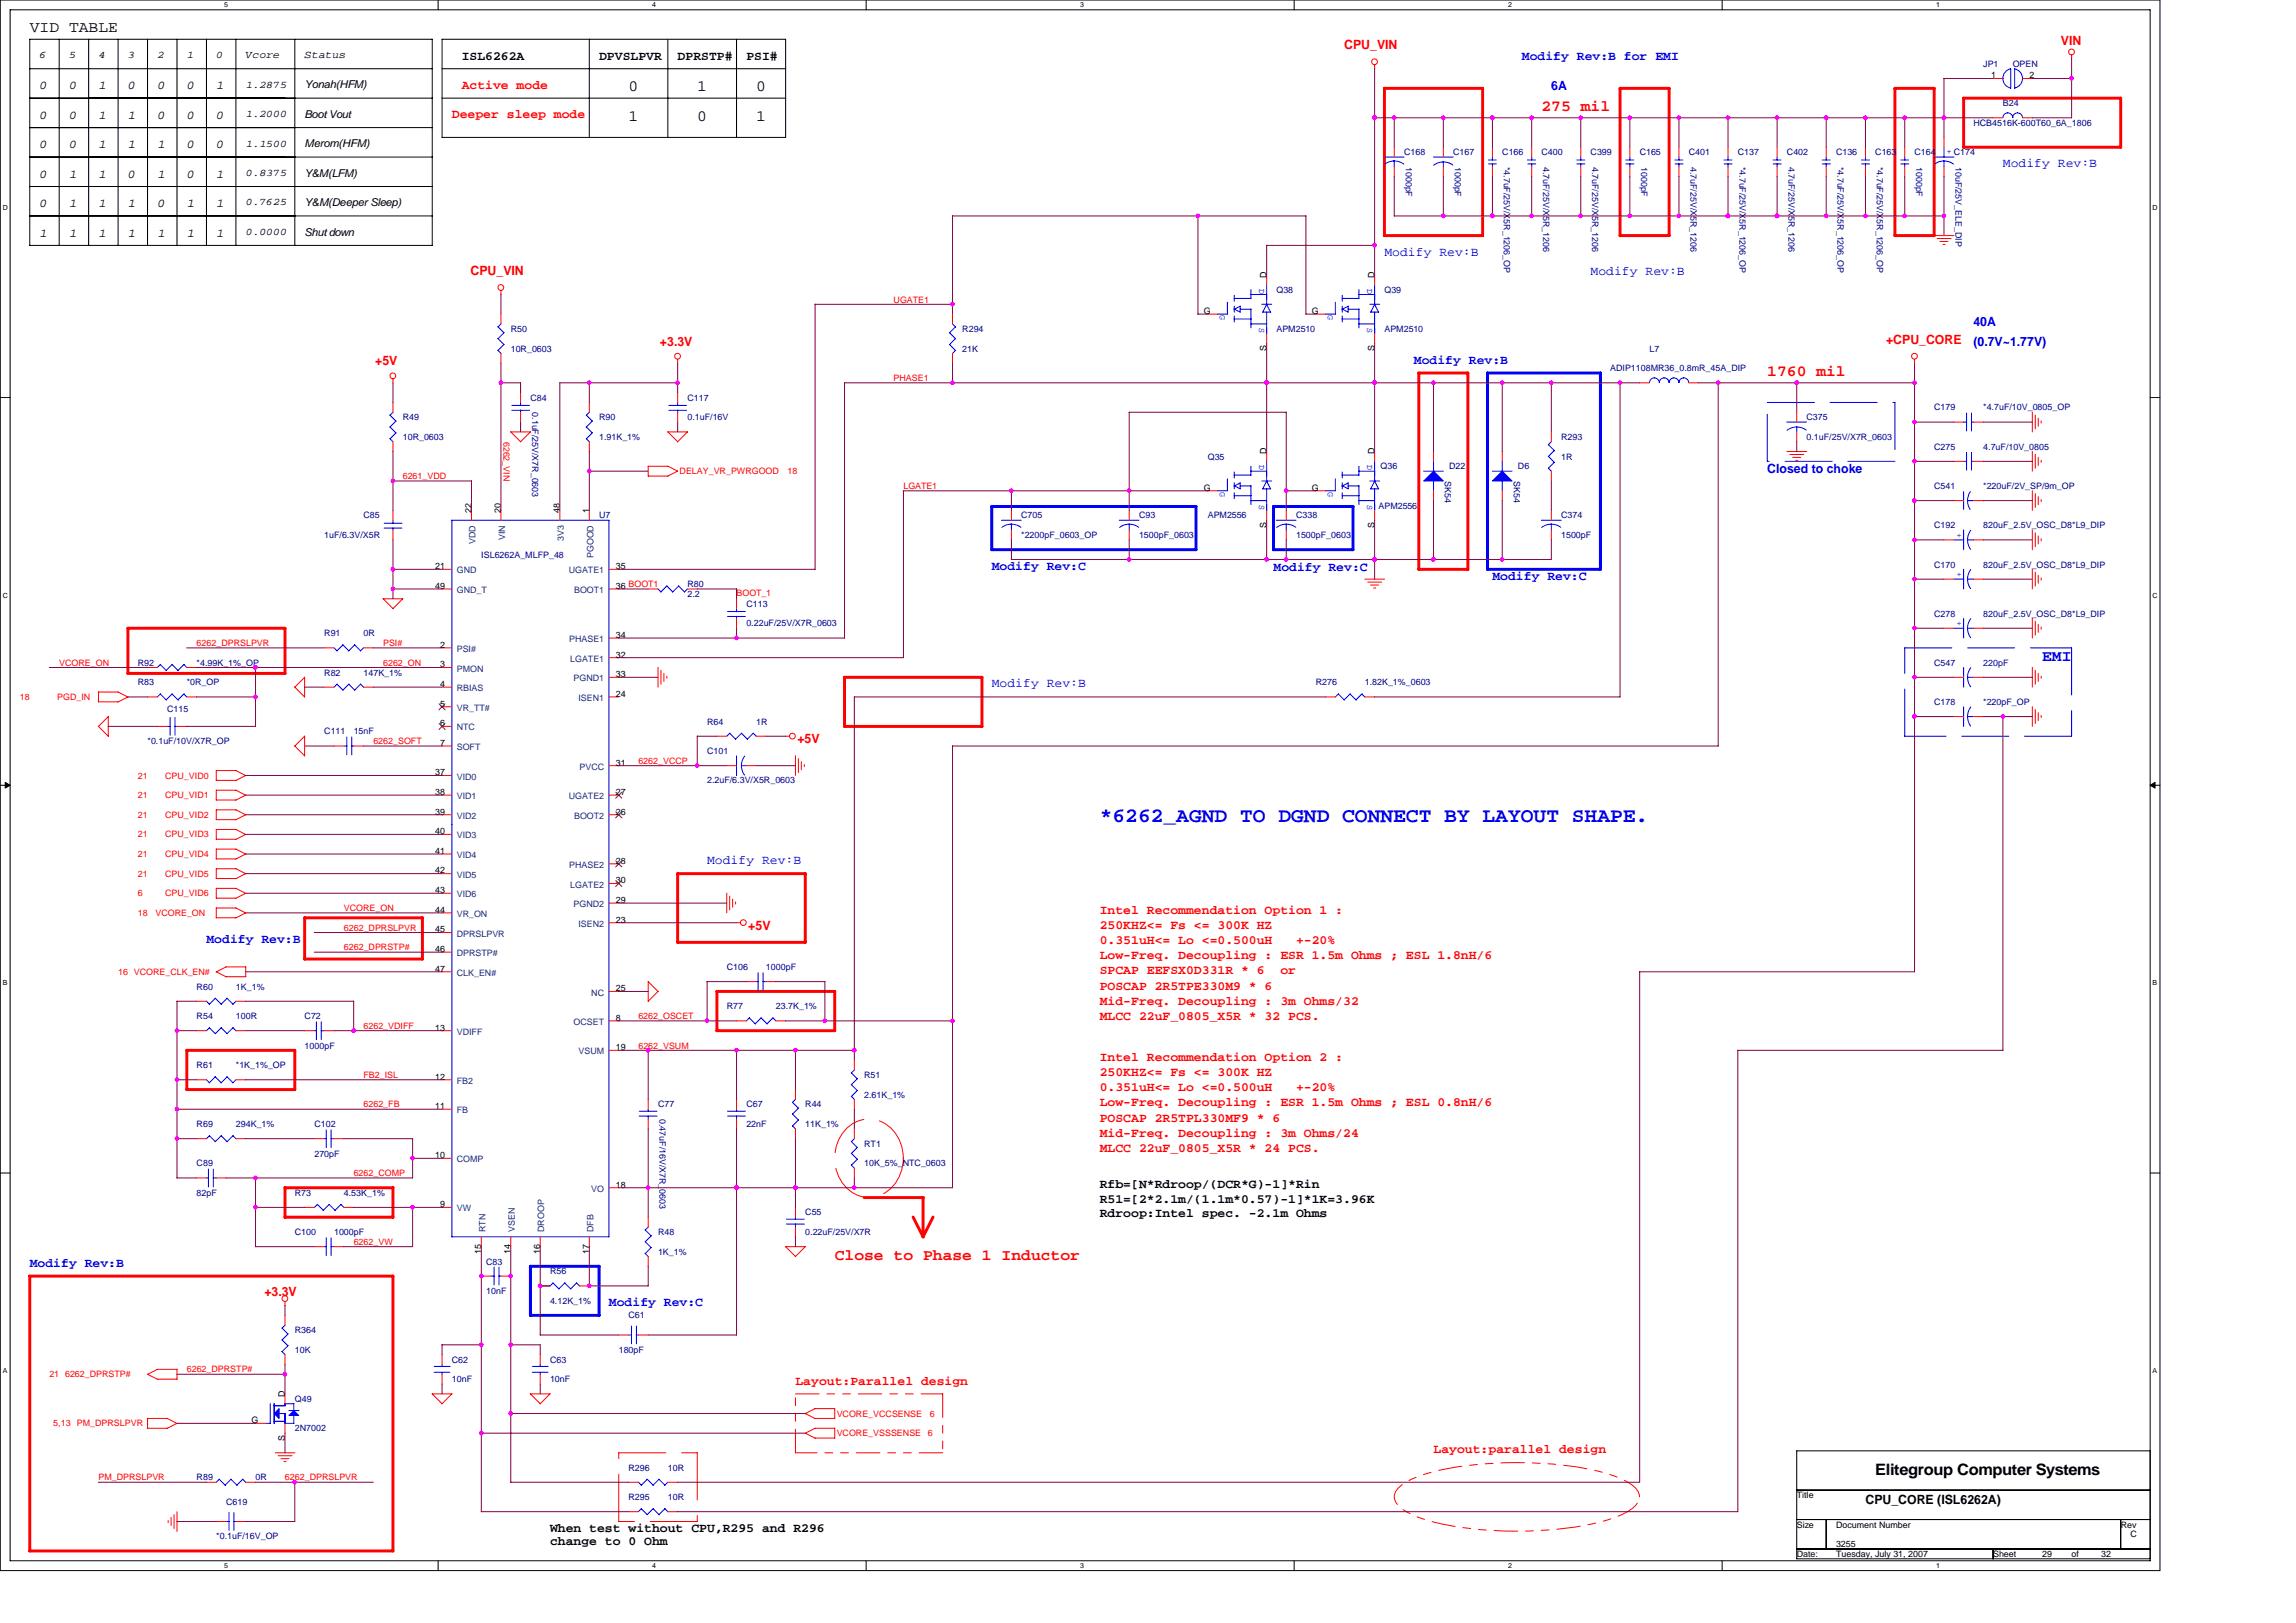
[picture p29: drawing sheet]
<svg xmlns="http://www.w3.org/2000/svg" width="297mm" height="210mm" viewBox="0 0 297 210" stroke-linecap="round" stroke-linejoin="round" font-family="sans-serif">
<defs><g id="words">
<text font-size="2.7" fill="#00f" x="142.3" y="106.4">*6262_AGND TO DGND CONNECT BY LAYOUT SHAPE.</text>
<g font-size="2">
<text x="3.8" y="4.2">VID TABLE</text>
<text x="81.3" y="11.8">0</text>
<text x="90.2" y="11.8">1</text>
<text x="97.8" y="11.8">0</text>
<text x="81.3" y="15.6">1</text>
<text x="90.2" y="15.6">0</text>
<text x="97.8" y="15.6">1</text>
<text x="242.6" y="190.9">Elitegroup Computer Systems</text>
</g>
<g font-size="2" fill="#f00">
<text x="199.4" y="14.4">275 mil</text>
<text x="228.6" y="48.7">1760 mil</text>
<text x="108" y="163">Close to Phase 1 Inductor</text>
</g>
<text font-size="2" fill="#00f" x="264.2" y="85.5">EMI</text>
<g font-size="1.7" fill="#f00">
<text x="266.6" y="5.9">VIN</text>
<text x="59.7" y="11.5">Active mode</text>
<text x="173.9" y="6.4">CPU_VIN</text>
<text x="58.5" y="15.3">Deeper sleep mode</text>
<text x="60.9" y="35.6">CPU_VIN</text>
<text x="48.6" y="47.3">+5V</text>
<text x="85.4" y="44.7">+3.3V</text>
<text x="244" y="44.5">+CPU_CORE</text>
<text x="103.2" y="96.2">+5V</text>
<text x="142.3" y="118.2">Intel Recommendation Option 1 :</text>
<text x="96.8" y="120.3">+5V</text>
<text x="142.3" y="120.2">250KHZ&lt;= Fs &lt;= 300K HZ</text>
<text x="142.3" y="122.1">0.351uH&lt;= Lo &lt;=0.500uH</text>
<text x="142.3" y="124.1">Low-Freq. Decoupling : ESR 1.5m Ohms ; ESL 1.8nH/6</text>
<text x="167.7" y="122.1">+-20%</text>
<text x="142.3" y="126.1">SPCAP EEFSX0D331R * 6</text>
<text x="142.3" y="128">POSCAP 2R5TPE330M9 * 6</text>
<text x="142.3" y="130">Mid-Freq. Decoupling : 3m Ohms/32</text>
<text x="142.3" y="132">MLCC 22uF_0805_X5R * 32 PCS.</text>
<text x="165.6" y="126.1">or</text>
<text x="142.3" y="137.2">Intel Recommendation Option 2 :</text>
<text x="142.3" y="139.2">250KHZ&lt;= Fs &lt;= 300K HZ</text>
<text x="142.3" y="141.2">0.351uH&lt;= Lo &lt;=0.500uH</text>
<text x="142.3" y="143.2">Low-Freq. Decoupling : ESR 1.5m Ohms ; ESL 0.8nH/6</text>
<text x="167.7" y="141.2">+-20%</text>
<text x="142.3" y="145.1">POSCAP 2R5TPL330MF9 * 6</text>
<text x="142.3" y="147.1">Mid-Freq. Decoupling : 3m Ohms/24</text>
<text x="142.3" y="149.1">MLCC 22uF_0805_X5R * 24 PCS.</text>
<text x="34.2" y="167.7">+3.3V</text>
<text x="102.9" y="179.2">Layout:Parallel design</text>
<text x="185.5" y="188">Layout:parallel design</text>
</g>
<g font-size="1.7">
<text x="5.1" y="11.6">0</text>
<text x="8.9" y="11.6">0</text>
<text x="12.7" y="11.6">1</text>
<text x="16.5" y="11.6">0</text>
<text x="20.4" y="11.6">0</text>
<text x="24.2" y="11.6">0</text>
<text x="28" y="11.6">1</text>
<text x="59.7" y="7.7">ISL6262A</text>
<text x="77.5" y="7.7">DPVSLPVR</text>
<text x="87.7" y="7.7">DPRSTP#</text>
<text x="96.6" y="7.7">PSI#</text>
<text x="5.1" y="15.4">0</text>
<text x="8.9" y="15.4">0</text>
<text x="12.7" y="15.4">1</text>
<text x="16.5" y="15.4">1</text>
<text x="20.4" y="15.4">0</text>
<text x="24.2" y="15.4">0</text>
<text x="28" y="15.4">0</text>
<text x="5.1" y="23">0</text>
<text x="5.1" y="19.2">0</text>
<text x="8.9" y="23">1</text>
<text x="8.9" y="19.2">0</text>
<text x="12.7" y="23">1</text>
<text x="12.7" y="19.2">1</text>
<text x="16.5" y="19.2">1</text>
<text x="16.5" y="23">0</text>
<text x="20.4" y="19.2">1</text>
<text x="20.4" y="23">1</text>
<text x="24.2" y="19.2">0</text>
<text x="24.2" y="23">0</text>
<text x="28" y="23">1</text>
<text x="28" y="19.2">0</text>
<text x="5.1" y="26.8">0</text>
<text x="8.9" y="26.8">1</text>
<text x="12.7" y="26.8">1</text>
<text x="16.5" y="26.8">1</text>
<text x="20.4" y="26.8">0</text>
<text x="24.2" y="26.8">1</text>
<text x="28" y="26.8">1</text>
<text x="5.1" y="30.6">1</text>
<text x="8.9" y="30.6">1</text>
<text x="12.7" y="30.6">1</text>
<text x="16.5" y="30.6">1</text>
<text x="20.4" y="30.6">1</text>
<text x="24.2" y="30.6">1</text>
<text x="28" y="30.6">1</text>
<text x="142.3" y="153.8">Rfb=[N*Rdroop/(DCR*G)-1]*Rin</text>
<text x="142.3" y="155.6">R51=[2*2.1m/(1.1m*0.57)-1]*1K=3.96K</text>
<text x="142.3" y="157.5">Rdroop:Intel spec. -2.1m Ohms</text>
<text x="241.3" y="194.6">CPU_CORE (ISL6262A)</text>
<text x="71.2" y="198.2">When test without CPU,R295 and R296</text>
<text x="71.2" y="199.9">change to 0 Ohm</text>
</g>
<g font-size="1.7" fill="#00f">
<text x="196.9" y="7.7">Modify Rev:B for EMI</text>
<text x="200.7" y="11.7">6A</text>
<text x="259.1" y="21.6">Modify Rev:B</text>
<text x="179.1" y="33.1">Modify Rev:B</text>
<text x="205.8" y="35.6">Modify Rev:B</text>
<text x="182.9" y="47.1">Modify Rev:B</text>
<text x="255.3" y="42.2">40A</text>
<text x="255.3" y="44.7">(0.7V~1.77V)</text>
<text x="228.6" y="61.2">Closed to choke</text>
<text x="128.3" y="73.7">Modify Rev:C</text>
<text x="164.8" y="73.9">Modify Rev:C</text>
<text x="193.1" y="75">Modify Rev:C</text>
<text x="128.3" y="88.9">Modify Rev:B</text>
<text x="91.5" y="111.8">Modify Rev:B</text>
<text x="26.7" y="122">Modify Rev:B</text>
<text x="3.8" y="163.9">Modify Rev:B</text>
<text x="78.8" y="169">Modify Rev:C</text>
</g>
<g font-size="1.4">
<text x="5.1" y="7.5">6</text>
<text x="8.9" y="7.5">5</text>
<text x="12.7" y="7.5">4</text>
<text x="16.5" y="7.5">3</text>
<text x="20.4" y="7.5">2</text>
<text x="24.2" y="7.5">1</text>
<text x="28" y="7.5">0</text>
<text x="31.8" y="11.3">1.2875</text>
<text x="31.8" y="7.5">Vcore</text>
<text x="39.4" y="7.5">Status</text>
<text x="39.4" y="11.4">Yonah(HFM)</text>
<text x="31.8" y="15.2">1.2000</text>
<text x="39.4" y="15.2">Boot Vout</text>
<text x="31.8" y="19">1.1500</text>
<text x="31.8" y="22.8">0.8375</text>
<text x="39.4" y="22.9">Y&amp;M(LFM)</text>
<text x="39.4" y="19">Merom(HFM)</text>
<text x="31.8" y="26.6">0.7625</text>
<text x="39.4" y="26.7">Y&amp;M(Deeper Sleep)</text>
<text x="31.8" y="30.4">0.0000</text>
<text x="39.4" y="30.5">Shut down</text>
</g>
<g font-size="1.1" fill="#000080">
<text x="256.6" y="8.7">JP1</text>
<text x="260.4" y="8.7">OPEN</text>
<text x="255.3" y="16.3">HCB4516K-600T60_6A_1806</text>
<text x="259.1" y="13.7">B24</text>
<text x="181.6" y="20.1">C168</text>
<text x="181.9" y="21.6" transform="rotate(90 181.9 21.6)">1000pF</text>
<text x="188" y="20.1">C167</text>
<text x="188.2" y="21.6" transform="rotate(90 188.2 21.6)">1000pF</text>
<text x="194.3" y="20.1">C166</text>
<text x="194.6" y="21.6" transform="rotate(90 194.6 21.6)">*4.7uF/25V/X5R_1206_OP</text>
<text x="199.4" y="20.1">C400</text>
<text x="199.6" y="21.6" transform="rotate(90 199.6 21.6)">4.7uF/25V/X5R_1206</text>
<text x="205.8" y="20.1">C399</text>
<text x="206" y="21.6" transform="rotate(90 206 21.6)">4.7uF/25V/X5R_1206</text>
<text x="212.1" y="20.1">C165</text>
<text x="212.3" y="21.6" transform="rotate(90 212.3 21.6)">1000pF</text>
<text x="218.5" y="20.1">C401</text>
<text x="218.7" y="21.6" transform="rotate(90 218.7 21.6)">4.7uF/25V/X5R_1206</text>
<text x="224.8" y="20.1">C137</text>
<text x="225" y="21.6" transform="rotate(90 225 21.6)">*4.7uF/25V/X5R_1206_OP</text>
<text x="231.2" y="20.1">C402</text>
<text x="231.4" y="21.6" transform="rotate(90 231.4 21.6)">4.7uF/25V/X5R_1206</text>
<text x="237.5" y="20.1">C136</text>
<text x="237.7" y="21.6" transform="rotate(90 237.7 21.6)">*4.7uF/25V/X5R_1206_OP</text>
<text x="242.6" y="20.1">C163</text>
<text x="242.8" y="21.6" transform="rotate(90 242.8 21.6)">*4.7uF/25V/X5R_1206_OP</text>
<text x="247.7" y="20.1">C164</text>
<text x="247.9" y="21.6" transform="rotate(90 247.9 21.6)">1000pF</text>
<text x="253" y="21.6" transform="rotate(90 253 21.6)">10uF/25V_ELE_DIP</text>
<text x="165.1" y="37.9">Q38</text>
<text x="179.1" y="37.9">Q39</text>
<text x="66.1" y="42.9">R50</text>
<text x="66.1" y="45.5">10R_0603</text>
<text x="124.5" y="42.9">R294</text>
<text x="124.5" y="45.5">21K</text>
<text x="165.1" y="42.9">APM2510</text>
<text x="179.1" y="42.9">APM2510</text>
<text x="213.4" y="45.5">L7</text>
<text x="68.6" y="51.8">C84</text>
<text x="68.8" y="53.3" transform="rotate(90 68.8 53.3)">0.1uF/25V/X7R_0603</text>
<text x="88.9" y="51.8">C117</text>
<text x="208.3" y="48">ADIP1108MR36_0.8mR_45A_DIP</text>
<text x="250.2" y="53.1">C179</text>
<text x="256.6" y="53.1">*4.7uF/10V_0805_OP</text>
<text x="52.1" y="54.4">R49</text>
<text x="52.1" y="56.9">10R_0603</text>
<text x="77.5" y="54.4">R90</text>
<text x="77.5" y="56.9">1.91K_1%</text>
<text x="88.9" y="54.4">0.1uF/16V</text>
<text x="156.2" y="59.5">Q35</text>
<text x="202" y="56.9">R293</text>
<text x="202" y="59.5">1R</text>
<text x="233.7" y="54.4">C375</text>
<text x="233.7" y="56.9">0.1uF/25V/X7R_0603</text>
<text x="250.2" y="58.2">C275</text>
<text x="256.6" y="58.2">4.7uF/10V_0805</text>
<text x="178.3" y="65.8">APM2556</text>
<text x="178.6" y="60.7">Q36</text>
<text x="186.9" y="62.2" transform="rotate(90 186.9 62.2)">SK54</text>
<text x="187.5" y="60.7">D22</text>
<text x="195.8" y="62.2" transform="rotate(90 195.8 62.2)">SK54</text>
<text x="196.4" y="60.7">D6</text>
<text x="250.2" y="63.3">C541</text>
<text x="256.6" y="63.3">*220uF/2V_SP/9m_OP</text>
<text x="41.9" y="69.6">1uF/6.3V/X5R</text>
<text x="47" y="67.1">C85</text>
<text x="77.5" y="67.1">U7</text>
<text x="132.1" y="67.1">C705</text>
<text x="132.1" y="69.6">*2200pF_0603_OP</text>
<text x="147.4" y="67.1">C93</text>
<text x="147.4" y="69.6">1500pF_0603</text>
<text x="156.2" y="67.1">APM2556</text>
<text x="167.7" y="67.1">C338</text>
<text x="167.7" y="69.6">1500pF_0603</text>
<text x="202" y="67.1">C374</text>
<text x="202" y="69.6">1500pF</text>
<text x="250.2" y="68.3">C192</text>
<text x="256.6" y="68.3">820uF_2.5V_OSC_D8*L9_DIP</text>
<text x="62.3" y="72.2">ISL6262A_MLFP_48</text>
<text x="88.9" y="76">R80</text>
<text x="88.9" y="77.2">2.2</text>
<text x="250.2" y="73.4">C170</text>
<text x="256.6" y="73.4">820uF_2.5V_OSC_D8*L9_DIP</text>
<text x="41.9" y="82.3">R91</text>
<text x="47" y="82.3">0R</text>
<text x="96.6" y="78.5">C113</text>
<text x="96.6" y="81">0.22uF/25V/X7R_0603</text>
<text x="250.2" y="79.8">C278</text>
<text x="256.6" y="79.8">820uF_2.5V_OSC_D8*L9_DIP</text>
<text x="17.8" y="86.1">R92</text>
<text x="17.8" y="88.7">R83</text>
<text x="24.2" y="88.7">*0R_OP</text>
<text x="25.4" y="86.1">*4.99K_1%_OP</text>
<text x="41.9" y="87.4">R82</text>
<text x="47" y="87.4">147K_1%</text>
<text x="170.2" y="88.7">R276</text>
<text x="176.6" y="88.7">1.82K_1%_0603</text>
<text x="250.2" y="86.1">C547</text>
<text x="256.6" y="86.1">220pF</text>
<text x="21.6" y="92.1">C115</text>
<text x="41.9" y="95">C111</text>
<text x="45.8" y="95">15nF</text>
<text x="91.5" y="93.7">R64</text>
<text x="97.8" y="93.7">1R</text>
<text x="250.2" y="91.2">C178</text>
<text x="256.6" y="91.2">*220pF_OP</text>
<text x="19.1" y="96.3">*0.1uF/10V/X7R_OP</text>
<text x="91.5" y="97.6">C101</text>
<text x="91.5" y="101.4">2.2uF/6.3V/X5R_0603</text>
<text x="94" y="125.5">C106</text>
<text x="99.1" y="125.5">1000pF</text>
<text x="25.4" y="131.8">R54</text>
<text x="25.4" y="128">R60</text>
<text x="30.5" y="131.8">100R</text>
<text x="30.5" y="128">1K_1%</text>
<text x="39.4" y="131.8">C72</text>
<text x="94" y="130.6">R77</text>
<text x="100.4" y="130.6">23.7K_1%</text>
<text x="39.4" y="135.7">1000pF</text>
<text x="25.4" y="138.2">R61</text>
<text x="30.5" y="138.2">*1K_1%_OP</text>
<text x="85.1" y="143.3">C77</text>
<text x="96.6" y="143.3">C67</text>
<text x="104.2" y="143.3">R44</text>
<text x="111.8" y="139.5">R51</text>
<text x="111.8" y="142">2.61K_1%</text>
<text x="25.4" y="145.8">R69</text>
<text x="30.5" y="145.8">294K_1%</text>
<text x="40.7" y="145.8">C102</text>
<text x="40.7" y="149.6">270pF</text>
<text x="85.3" y="144.8" transform="rotate(90 85.3 144.8)">0.47uF/16V/X7R_0603</text>
<text x="96.6" y="145.8">22nF</text>
<text x="104.2" y="145.8">11K_1%</text>
<text x="111.8" y="148.4">RT1</text>
<text x="25.4" y="150.9">C89</text>
<text x="25.4" y="154.7">82pF</text>
<text x="38.1" y="154.7">R73</text>
<text x="44.5" y="154.7">4.53K_1%</text>
<text x="111.8" y="150.9">10K_5%_NTC_0603</text>
<text x="38.1" y="159.8">C100</text>
<text x="43.2" y="159.8">1000pF</text>
<text x="85.1" y="159.8">R48</text>
<text x="104.2" y="157.2">C55</text>
<text x="104.2" y="159.8">0.22uF/25V/X7R</text>
<text x="62.9" y="163.7">C83</text>
<text x="62.9" y="167.4">10nF</text>
<text x="71.2" y="164.9">R56</text>
<text x="85.1" y="162.3">1K_1%</text>
<text x="38.1" y="172.5">R364</text>
<text x="71.2" y="168.7">4.12K_1%</text>
<text x="81.3" y="170.6">C61</text>
<text x="38.1" y="175">10K</text>
<text x="58.5" y="176.3">C62</text>
<text x="58.5" y="178.8">10nF</text>
<text x="71.2" y="176.3">C63</text>
<text x="71.2" y="178.8">10nF</text>
<text x="80" y="175">180pF</text>
<text x="38.1" y="181.4">Q49</text>
<text x="38.1" y="185.2">2N7002</text>
<text x="25.4" y="191.5">R89</text>
<text x="33.1" y="191.5">0R</text>
<text x="81.3" y="190.3">R296</text>
<text x="86.4" y="190.3">10R</text>
<text x="29.2" y="194.7">C619</text>
<text x="81.3" y="194.1">R295</text>
<text x="86.4" y="194.1">10R</text>
<text x="28" y="199.2">*0.1uF/16V_OP</text>
</g>
<g font-size="1.1">
<text x="257.6" y="10.1">1</text>
<text x="262.5" y="10.1">2</text>
<text x="163.8" y="35.9" transform="rotate(-90 163.8 35.9)">D</text>
<text x="177.8" y="35.9" transform="rotate(-90 177.8 35.9)">D</text>
<text x="155.7" y="40.6">G</text>
<text x="169.7" y="40.6">G</text>
<text x="163.8" y="45.4" transform="rotate(-90 163.8 45.4)">S</text>
<text x="177.8" y="45.4" transform="rotate(-90 177.8 45.4)">S</text>
<text x="163.8" y="58.8" transform="rotate(-90 163.8 58.8)">D</text>
<text x="177.8" y="58.8" transform="rotate(-90 177.8 58.8)">D</text>
<text x="155.7" y="63.5">G</text>
<text x="169.7" y="63.5">G</text>
<text x="61" y="66.4" transform="rotate(-90 61 66.4)">22</text>
<text x="64.8" y="66.4" transform="rotate(-90 64.8 66.4)">20</text>
<text x="72.4" y="66.4" transform="rotate(-90 72.4 66.4)">48</text>
<text x="76.2" y="66.4" transform="rotate(-90 76.2 66.4)">1</text>
<text x="163.8" y="68.3" transform="rotate(-90 163.8 68.3)">S</text>
<text x="177.8" y="68.3" transform="rotate(-90 177.8 68.3)">S</text>
<text x="56.3" y="73.6">21</text>
<text x="56.3" y="76.2">49</text>
<text x="79.7" y="76.2">36 BOOT1</text>
<text x="79.7" y="73.6">35</text>
<text x="56.9" y="83.8">2</text>
<text x="79.7" y="82.5">34</text>
<text x="56.9" y="88.9">4</text>
<text x="56.9" y="86.3">3</text>
<text x="79.7" y="87.6">33</text>
<text x="79.7" y="85.1">32</text>
<text x="56.9" y="94">6</text>
<text x="56.9" y="91.4">5</text>
<text x="79.7" y="90.1">24</text>
<text x="56.3" y="100.3">37</text>
<text x="56.9" y="96.5">7</text>
<text x="79.7" y="99">31</text>
<text x="56.3" y="107.9">40</text>
<text x="56.3" y="105.4">39</text>
<text x="56.3" y="102.8">38</text>
<text x="79.7" y="102.8">27</text>
<text x="79.7" y="105.4">26</text>
<text x="56.3" y="110.5">41</text>
<text x="56.3" y="113">42</text>
<text x="79.7" y="111.7">28</text>
<text x="56.3" y="118.1">44</text>
<text x="56.3" y="115.5">43</text>
<text x="79.7" y="116.8">29</text>
<text x="79.7" y="119.4">23</text>
<text x="79.7" y="114.3">30</text>
<text x="56.3" y="125.7">47</text>
<text x="56.3" y="123.2">46</text>
<text x="56.3" y="120.6">45</text>
<text x="79.7" y="128.2">25</text>
<text x="56.3" y="133.3">13</text>
<text x="79.7" y="132.1">8</text>
<text x="79.7" y="135.9">19</text>
<text x="56.3" y="143.5">11</text>
<text x="56.3" y="139.7">12</text>
<text x="56.3" y="149.8">10</text>
<text x="79.7" y="153.6">18</text>
<text x="56.9" y="156.2">9</text>
<text x="62.2" y="162.2" transform="rotate(-90 62.2 162.2)">15</text>
<text x="66.1" y="162.2" transform="rotate(-90 66.1 162.2)">14</text>
<text x="69.9" y="162.2" transform="rotate(-90 69.9 162.2)">16</text>
<text x="76.2" y="162.2" transform="rotate(-90 76.2 162.2)">17</text>
<text x="32.6" y="184.1">G</text>
<text x="36.8" y="180.7" transform="rotate(-90 36.8 180.7)">D</text>
<text x="36.8" y="186.4" transform="rotate(-90 36.8 186.4)">S</text>
<text x="232.4" y="193.8">Title</text>
<text x="232.4" y="197.6">Size</text>
<text x="237.5" y="197.6">Document Number</text>
<text x="274.4" y="197.6">Rev</text>
<text x="232.4" y="201.4">Date:</text>
<text x="237.5" y="201.4">Tuesday, July 31, 2007</text>
<text x="237.5" y="200.2">3255</text>
<text x="257.8" y="201.4">Sheet</text>
<text x="264.2" y="201.4">29</text>
<text x="268" y="201.4">of</text>
<text x="271.8" y="201.4">32</text>
<text x="275.6" y="198.9">C</text>
</g>
<g font-size="1.1" fill="#00f">
<text x="251.9" y="20">+ C174</text>
<text x="157.8" y="40.8" transform="rotate(90 157.8 40.8)">G</text>
<text x="162.9" y="37.3" transform="rotate(90 162.9 37.3)">D</text>
<text x="171.8" y="40.8" transform="rotate(90 171.8 40.8)">G</text>
<text x="176.9" y="37.3" transform="rotate(90 176.9 37.3)">D</text>
<text x="162.9" y="42.4" transform="rotate(90 162.9 42.4)">S</text>
<text x="176.9" y="42.4" transform="rotate(90 176.9 42.4)">S</text>
<text x="157.8" y="63.6" transform="rotate(90 157.8 63.6)">G</text>
<text x="162.9" y="60.2" transform="rotate(90 162.9 60.2)">D</text>
<text x="162.9" y="65.3" transform="rotate(90 162.9 65.3)">S</text>
<text x="171.8" y="63.6" transform="rotate(90 171.8 63.6)">G</text>
<text x="176.9" y="60.2" transform="rotate(90 176.9 60.2)">D</text>
<text x="176.9" y="65.3" transform="rotate(90 176.9 65.3)">S</text>
<text x="253.7" y="69.6" transform="rotate(-90 253.7 69.6)">+</text>
<text x="253.7" y="74.7" transform="rotate(-90 253.7 74.7)">+</text>
<text x="253.7" y="81" transform="rotate(-90 253.7 81)">+</text>
</g>
<g font-size="1.1" fill="#f00">
<text x="115.6" y="39.1">UGATE1</text>
<text x="115.6" y="49.3">PHASE1</text>
<text x="65.1" y="57.1" transform="rotate(90 65.1 57.1)">6262_VIN</text>
<text x="52.1" y="62">6261_VDD</text>
<text x="87.9" y="61.4">DELAY_VR_PWRGOOD</text>
<text x="101.9" y="61.4">18</text>
<text x="116.9" y="63.3">LGATE1</text>
<text x="95.3" y="77.1">BOOT_1</text>
<text x="25.4" y="83.6">6262_DPRSLPVR</text>
<text x="49.6" y="83.6">PSI#</text>
<text x="7.7" y="86.1">VCORE_ON</text>
<text x="49.6" y="86.1">6262_ON</text>
<text x="2.6" y="90.6">18</text>
<text x="7.4" y="90.6">PGD_IN</text>
<text x="17.8" y="100.7">21</text>
<text x="21.4" y="100.7">CPU_VID0</text>
<text x="48.3" y="96.3">6262_SOFT</text>
<text x="82.6" y="98.8">6262_VCCP</text>
<text x="17.8" y="105.8">21</text>
<text x="17.8" y="103.3">21</text>
<text x="21.4" y="105.8">CPU_VID2</text>
<text x="21.4" y="103.3">CPU_VID1</text>
<text x="17.8" y="108.4">21</text>
<text x="17.8" y="110.9">21</text>
<text x="17.8" y="113.4">21</text>
<text x="21.4" y="108.4">CPU_VID3</text>
<text x="21.4" y="110.9">CPU_VID4</text>
<text x="21.4" y="113.4">CPU_VID5</text>
<text x="17.8" y="118.5">18</text>
<text x="17.8" y="116">6</text>
<text x="20.1" y="118.5">VCORE_ON</text>
<text x="21.4" y="116">CPU_VID6</text>
<text x="44.5" y="117.9">VCORE_ON</text>
<text x="44.5" y="120.4">6262_DPRSLPVR</text>
<text x="44.5" y="123">6262_DPRSTP#</text>
<text x="15.3" y="126.1">16 VCORE_CLK_EN#</text>
<text x="82.6" y="131.8">6262_OSCET</text>
<text x="47" y="133.1">6262_VDIFF</text>
<text x="82.6" y="135.7">6262_VSUM</text>
<text x="47" y="139.5">FB2_ISL</text>
<text x="47" y="143.3">6262_FB</text>
<text x="45.8" y="152.2">6262_COMP</text>
<text x="45.8" y="161.1">6262_VW</text>
<text x="6.4" y="178.2">21</text>
<text x="8.4" y="178.2">6262_DPRSTP#</text>
<text x="24.2" y="177.6">6262_DPRSTP#</text>
<text x="6.9" y="184.6">5,13</text>
<text x="9.9" y="184.6">PM_DPRSLPVR</text>
<text x="108.2" y="183.3">VCORE_VCCSENSE</text>
<text x="108.2" y="185.8">VCORE_VSSSENSE</text>
<text x="120.1" y="185.8">6</text>
<text x="120.3" y="183.3">6</text>
<text x="12.7" y="191.5">PM_DPRSLPVR</text>
<text x="36.9" y="191.5">6262_DPRSLPVR</text>
</g>
<g font-size="1.1" fill="#004080">
<text x="61.5" y="70.4" transform="rotate(-90 61.5 70.4)">VDD</text>
<text x="65.3" y="69.8" transform="rotate(-90 65.3 69.8)">VIN</text>
<text x="73" y="70" transform="rotate(-90 73 70)">3V3</text>
<text x="59.1" y="74.2">GND</text>
<text x="59.1" y="76.7">GND_T</text>
<text x="73.6" y="74.2">UGATE1</text>
<text x="74.3" y="76.7">BOOT1</text>
<text x="76.8" y="72.2" transform="rotate(-90 76.8 72.2)">PGOOD</text>
<text x="73.6" y="83.1">PHASE1</text>
<text x="59.1" y="89.4">RBIAS</text>
<text x="59.1" y="84.3">PSI#</text>
<text x="59.1" y="86.9">PMON</text>
<text x="73.8" y="85.6">LGATE1</text>
<text x="74.2" y="88.2">PGND1</text>
<text x="59.1" y="94.5">NTC</text>
<text x="59.1" y="92">VR_TT#</text>
<text x="74.8" y="90.7">ISEN1</text>
<text x="59.1" y="100.9">VID0</text>
<text x="59.1" y="97">SOFT</text>
<text x="75" y="99.6">PVCC</text>
<text x="59.1" y="105.9">VID2</text>
<text x="59.1" y="103.4">VID1</text>
<text x="73.6" y="103.4">UGATE2</text>
<text x="74.3" y="105.9">BOOT2</text>
<text x="59.1" y="111">VID4</text>
<text x="59.1" y="108.5">VID3</text>
<text x="59.1" y="113.6">VID5</text>
<text x="73.6" y="112.3">PHASE2</text>
<text x="59.1" y="118.6">VR_ON</text>
<text x="59.1" y="116.1">VID6</text>
<text x="73.8" y="114.8">LGATE2</text>
<text x="74.2" y="117.4">PGND2</text>
<text x="74.8" y="119.9">ISEN2</text>
<text x="59.1" y="123.7">DPRSTP#</text>
<text x="59.1" y="121.2">DPRSLPVR</text>
<text x="59.1" y="126.3">CLK_EN#</text>
<text x="76.5" y="128.8">NC</text>
<text x="59.1" y="133.9">VDIFF</text>
<text x="74.2" y="132.6">OCSET</text>
<text x="74.8" y="136.4">VSUM</text>
<text x="59.1" y="140.2">FB2</text>
<text x="59.1" y="144">FB</text>
<text x="59.1" y="150.4">COMP</text>
<text x="76.5" y="154.2">VO</text>
<text x="59.1" y="156.7">VW</text>
<text x="62.8" y="159.4" transform="rotate(-90 62.8 159.4)">RTN</text>
<text x="66.6" y="159.4" transform="rotate(-90 66.6 159.4)">VSEN</text>
<text x="70.4" y="159.4" transform="rotate(-90 70.4 159.4)">DROOP</text>
<text x="76.8" y="159.4" transform="rotate(-90 76.8 159.4)">DFB</text>
</g>
<g font-size=".9">
<text x="29" y=".9">5</text>
<text x="84.4" y=".9">4</text>
<text x="139.7" y=".9">3</text>
<text x="195.1" y=".9">2</text>
<text x="250.5" y=".9">1</text>
<text x=".4" y="27.2">D</text>
<text x="278.5" y="27.2">D</text>
<text x=".4" y="77.3">C</text>
<text x="278.5" y="77.3">C</text>
<text x=".4" y="127.5">B</text>
<text x="278.5" y="127.5">B</text>
<text x=".4" y="177.7">A</text>
<text x="278.5" y="177.7">A</text>
<text x="29" y="202.9">5</text>
<text x="84.4" y="202.9">4</text>
<text x="139.7" y="202.9">3</text>
<text x="195.1" y="202.9">2</text>
<text x="250.5" y="202.9">1</text>
</g>
</g></defs>
<path d="M0 0h279.4v203.2h-279.4zM1.3 1.3h276.9v200.6h-276.9z" fill="none" stroke="#000" stroke-width=".13"/>
<g fill="#fff">
<path d="M29 .1h.5v1h-.5z"/>
<path d="M29 202.1h.5v1h-.5z"/>
</g>
<path d="M56.7 0v1.3M56.7 201.9v1.3" fill="none" stroke="#000" stroke-width=".13"/>
<g fill="#fff">
<path d="M84.4 .1h.5v1h-.5z"/>
<path d="M84.4 202.1h.5v1h-.5z"/>
</g>
<path d="M112.1 0v1.3M112.1 201.9v1.3" fill="none" stroke="#000" stroke-width=".13"/>
<g fill="#fff">
<path d="M139.7 .1h.5v1h-.5z"/>
<path d="M139.7 202.1h.5v1h-.5z"/>
</g>
<path d="M167.4 0v1.3M167.4 201.9v1.3" fill="none" stroke="#000" stroke-width=".13"/>
<g fill="#fff">
<path d="M195.1 .1h.5v1h-.5z"/>
<path d="M195.1 202.1h.5v1h-.5z"/>
</g>
<path d="M222.8 0v1.3M222.8 201.9v1.3" fill="none" stroke="#000" stroke-width=".13"/>
<g fill="#fff">
<path d="M250.5 .1h.5v1h-.5z"/>
<path d="M250.5 202.1h.5v1h-.5z"/>
<path d="M.4 26.4h.6v.9h-.6z"/>
<path d="M278.5 26.4h.6v.9h-.6z"/>
<path d="M.4 76.5h.6v1h-.6z"/>
<path d="M278.5 76.5h.6v1h-.6z"/>
</g>
<path d="M0 51.4h1.3M278.2 51.4h1.2" fill="none" stroke="#000" stroke-width=".13"/>
<g fill="#fff">
<path d="M.4 126.7h.5v1h-.5z"/>
<path d="M278.5 126.7h.6v1h-.6z"/>
</g>
<path d="M0 101.6h1.3M278.2 101.6h1.2" fill="none" stroke="#000" stroke-width=".13"/>
<path d="M.7 101.2l.6 .4-.6 .4zM278.2 101.6l.6-.4v.8z" fill="#000" stroke="#000" stroke-width=".13"/>
<g fill="#fff">
<path d="M.4 176.8h.5v1h-.5z"/>
<path d="M278.5 176.8h.6v1h-.6z"/>
</g>
<g fill="none" stroke="#000" stroke-width=".13">
<path d="M3.8 12.7h52.1M3.8 16.5h52.1M3.8 8.9h52.1M7.7 5.1v26.7M11.5 5.1v26.7M15.3 5.1v26.7M19.1 5.1v26.7M22.9 5.1v26.7M26.7 5.1v26.7M30.5 5.1v26.7M38.1 5.1v26.7M55.9 5.1v26.7"/>
<path d="M55.9 5.1h-52.1v26.6h52.1M57.2 12.7h44.5M57.2 8.9h44.5M57.2 5.1h44.4v12.7h-44.4zM76.2 5.1v12.7M86.4 5.1v12.7M95.3 5.1v12.7M3.8 20.3h52.1M3.8 24.1h52.1M3.8 27.9h52.1M0 151.8h1.3M278.2 151.8h1.2"/>
<path d="M232.4 187.7h45.8v14h-45.8zM232.4 192.8h45.8M232.4 196.6h45.8M236.3 196.6v3.8M274.4 196.6v3.8M232.4 200.4h45.8M257.8 200.4v1.3"/>
</g>
<g fill="none" stroke="#f00" stroke-width=".38">
<path d="M179.1 11.4h12.7v19.1h-12.7zM209.6 11.4h6.3v19.1h-6.3zM245.1 11.4h5.1v19.1h-5.1zM254 12.7h20.4v6.3h-20.4zM183.6 48.3h6.3v25.4h-6.3zM16.5 81.3h20.4v5.8h-20.4zM109.3 87.6h17.7v6.4h-17.7zM39.4 118.7h15.2v5.4h-15.2zM87.7 113h16.5v8.9h-16.5zM24.2 135.9h13.9v5.1h-13.9zM92.7 128.3h15.3v5h-15.3zM36.9 153.7h13.9v3.8h-13.9z"/>
<path d="M111.8 154.9h7.6M118.1 157.5l1.3 2.5M119.4 154.9v5.1M120.7 157.5l-1.3 2.5M3.8 165.1h47v35.6h-47z"/>
</g>
<path d="M228.6 52.1h16.5M228.6 59.7v-7.6M245.1 52.1v7.6M245.1 59.7h-16.5M246.4 83.8h21.6M246.4 95.2v-11.4M268 83.8v11.4M268 95.2h-21.6" fill="none" stroke="#00f" stroke-width=".13" stroke-dasharray="6.1 2"/>
<path d="M102.9 180.3h19.1M102.9 188v-7.7M122 180.3v7.7M122 188h-19.1M180.9 192.6a8.2 8.2 0 0 1 3.5-1.9 48.4 48.4 0 0 1 19.3-1 18.3 18.3 0 0 1 7.3 2.3 1.7 1.7 0 0 1 .6 2.7 8.2 8.2 0 0 1-3.5 1.9 48 48 0 0 1-19.3 1 18.2 18.2 0 0 1-7.4-2.3 1.7 1.7 0 0 1-.5-2.7z" fill="none" stroke="#f00" stroke-width=".13" stroke-dasharray="3 1 1 1 1 1"/>
<path d="M192.4 48.3h14.6v25.4h-14.6zM128.3 65.5h26.4v5.6h-26.4zM164.8 65.5h10.2v5.6h-10.2zM68.6 163.8h8.9v6.4h-8.9z" fill="none" stroke="#00f" stroke-width=".38"/>
<path d="M109.6 146a4.1 4.1 0 0 1 6.7 1.3 5.4 5.4 0 0 1-2.3 7.3 4.2 4.2 0 0 1-5.4-2.2 5.6 5.6 0 0 1 1-6.4zM80 188h10.2M80 196.8v-8.8M90.2 188v8.8M90.2 196.8h-10.2" fill="none" stroke="#f00" stroke-width=".13" stroke-dasharray="6.1 2"/>
<g fill="none" stroke="#f00" stroke-width=".13">
<path d="M177.8 8.4v.5M180.4 19v1.3M186.7 19v1.3M193.1 19v1.3M198.2 19v1.3M204.5 19v1.3M210.9 19v1.3M217.2 19v1.3M223.6 19v1.3M229.9 19v1.3M236.3 19v1.3M241.3 19v1.3"/>
<path d="M246.4 19v1.3M251.5 17.8v1.2M257.8 10.2h1.3M257.8 15.2h1.3M261.7 10.2h1.2M261.7 15.2h1.2M268 7.1v.5M64.8 37.6v.5M163.9 35.6v1.2M177.8 35.6v1.2M180.4 21.6v1.3M186.7 21.6v1.3"/>
<path d="M193.1 21.6v1.3M198.2 21.6v1.3M204.5 21.6v1.3M210.9 21.6v1.3M217.2 21.6v1.3M223.6 21.6v1.3M229.9 21.6v1.3M236.3 21.6v1.3M241.3 21.6v1.3M246.4 21.6v1.3M250.2 30.5h2.6M250.6 30.9h1.8"/>
<path d="M251 31.2h1M251.4 31.6h.2M251.5 21.6v1.3M50.8 49v.6M50.8 52.1v1.2M50.8 57.1v1.3M64.8 40.6v1.3M64.8 45.7v1.3M66.1 55.9l1.2 1.2M66.1 55.9h2.5l-1.3 1.3M67.3 50.8v1.3M67.3 53.3v1.3"/>
<path d="M76.2 52.1v1.2M76.2 57.1v1.3M86.4 55.9l1.3 1.2M86.4 55.9h2.6M87.7 46.5v.5M87.7 50.8v1.3M87.7 53.3v1.3M88.9 55.9l-1.3 1.3M123.2 40.6v1.3M123.2 45.7v1.3M156.2 40.6h1.3M163.9 43.2v1.2"/>
<path d="M163.9 58.4v1.3M170.2 40.6h1.3M177.8 43.2v1.2M177.8 58.4v1.3M185.5 58.4v1.3M194.3 58.4v1.3M200.7 55.9v1.2M212.1 49.5h1.3M218.5 49.5h1.2M231.2 58.4h2.5M231.6 58.8h1.8M231.9 59.2h1.1"/>
<path d="M232.3 59.6h.3M232.4 53.3v1.3M232.4 55.9v1.2M247.7 46.5v.5M252.8 54.6h1.2M252.8 59.7h1.2M255.3 54.6h1.3M255.3 59.7h1.3M262.9 53.3v2.6M262.9 58.4v2.6M263.3 53.7v1.8M263.3 58.8v1.8"/>
<path d="M263.7 54.1v1M263.7 59.2v1M264.1 54.5v.2M264.1 59.5v.3M49.5 77.4l1.3 1.3M49.6 77.5h2.5M50.8 66v1.3M50.8 68.6v1.2M52.1 77.5l-1.3 1.3M57.2 76.2h1.3M57.2 73.7h1.3M61 66v1.3"/>
<path d="M64.8 66v1.3M72.4 66v1.3M76.2 66v1.3M78.8 76.2h1.2M78.8 73.7h1.2M83.8 60.3h2.6l1.3 .7M83.9 60.3v1.3M83.9 76.2h1.2M83.9 61.6h2.5M87.7 60.9l-1.3 .7M88.9 76.2h1.3M95.3 77.5v1.2"/>
<path d="M130.8 66v1.3M130.8 68.6v1.2M146.1 66v1.3M146.1 68.6v1.2M156.2 63.5h1.3M163.9 66v1.3M166.4 66v1.3M166.4 68.6v1.2M170.2 63.5h1.3M176.6 74.9h2.5M177 75.3h1.7M177.3 75.7h1"/>
<path d="M177.7 76.1h.3M177.8 66v1.3M185.5 63.5v1.3M194.3 63.5v1.3M200.7 61v1.2M200.7 66v1.3M200.7 68.6v1.2M251.5 74.9h1.3M251.5 69.8h1.3M252.8 64.8h1.2M255.3 74.9h1.3M255.3 69.8h1.3"/>
<path d="M255.3 64.8h1.3M262.9 63.5v2.5M262.9 68.6v2.5M262.9 73.6v2.6M262.9 80v2.5M263.3 63.9v1.8M263.3 68.9v1.8M263.3 74v1.8M263.7 64.3v1M263.7 69.3v1.1M263.7 74.4v1.1M264.1 64.6v.3"/>
<path d="M264.1 69.7v.3M264.1 74.8v.3M12.7 94l1.3 1.2M14 92.7v2.6M14 92.7l-1.3 1.3M15.3 89.5l1.3 .7M15.3 89.5h-2.6v1.3M16.5 90.2l-1.2 .6h-2.6M19.1 90.2h1.3M19.1 86.4h1.3M20.4 94h1.2M22.9 94h1.3"/>
<path d="M24.2 90.2h1.2M24.2 86.4h1.2M38.1 88.9l1.3 1.3M39.4 87.6v2.6M39.4 95.2l-1.3 1.3 1.3 1.3v-2.6M39.4 87.6l-1.3 1.3M41.9 83.8h1.3M41.9 88.9h1.3M43.2 96.5h1.3M45.8 96.5h1.2M47 83.8h1.3M47 88.9h1.3"/>
<path d="M57.2 94h1.3M57.2 83.8h1.3M57.2 86.4h1.3M57.2 88.9h1.3M57.2 96.5h1.3M57.2 91.4h1.3M78.8 90.2h1.2M78.8 87.6h1.2M78.8 99.1h1.2M78.8 82.5h1.2M78.8 85.1h1.2M85.1 86.3v2.6"/>
<path d="M85.5 86.7v1.8M85.9 87.1v1.1M86.3 87.5v.3M92.7 95.2h1.3M94 99.1h1.3M95.3 80v1.3M96.6 99.1h1.2M97.8 95.2h1.3M101.6 95.2h.5M102.9 97.8v2.5M103.3 98.1v1.8M103.7 98.6v1"/>
<path d="M104.1 98.9v.3M171.5 90.2h1.3M176.6 90.2h1.2M251.5 81.3h1.3M252.8 92.7h1.2M252.8 87.6h1.2M255.3 92.7h1.3M255.3 81.3h1.3M255.3 87.6h1.3M262.9 86.3v2.6M262.9 91.4v2.6M263.3 80.4v1.8"/>
<path d="M263.3 86.7v1.8M263.3 91.8v1.8M263.7 80.8v1M263.7 87.1v1.1M263.7 92.2v1M264.1 81.1v.3M264.1 87.5v.3M264.1 92.6v.2M28 106h2.5M28 108.6h2.5M28 101h2.5M28 103.5h2.5"/>
<path d="M28 111.1h2.5M28 113.7h2.5M28 116.2h2.5M28 118.7h2.5M28 102.2v1.3M28 107.3v1.3M28 109.8v1.3M28 112.4v1.3M28 114.9v1.3M28 117.5v1.2M28 107.3h2.5l1.3 .7M28 102.2h2.5l1.3 .7"/>
<path d="M28 109.9h2.5l1.3 .6M28 112.4h2.5l1.3 .7M28 114.9h2.5l1.3 .7M28 117.5h2.5l1.3 .6M31.8 105.4l-1.3 .7M31.8 107.9l-1.3 .7M31.8 100.3l-1.3 .7M31.8 102.9l-1.3 .6M31.8 110.5l-1.3 .6M31.8 113l-1.3 .7M31.8 115.6l-1.3 .6M31.8 118.1l-1.3 .7"/>
<path d="M31.8 100.4l-1.3-.7h-2.5v1.3M31.8 105.4l-1.3-.6h-2.5v1.2M57.2 110.5h1.3M57.2 107.9h1.3M57.2 105.4h1.3M57.2 102.9h1.3M57.2 100.3h1.3M57.2 113h1.3M57.2 118.1h1.3M57.2 115.6h1.3M78.8 119.4h1.2M78.8 105.4h1.2"/>
<path d="M78.8 102.9h1.2M78.8 111.8h1.2M78.8 116.8h1.2M78.8 114.3h1.2M94 115.5v2.6M94.4 115.9v1.8M94.8 116.3v1.1M95.2 116.7v.3M95.3 119.4h.5M25.4 139.7h1.3M25.4 133.3h1.3M25.4 129.5h1.3"/>
<path d="M28 125.7l1.3 .7M29.2 126.4h2.6M30.5 139.7h1.3M30.5 133.3h1.3M30.5 129.5h1.3M31.8 125.1h-2.6l-1.2 .7M31.8 125.1v1.3M39.4 133.3h1.3M41.9 133.3h1.3M57.2 139.7h1.3M57.2 125.7h1.3M57.2 133.3h1.3"/>
<path d="M57.2 123.2h1.3M57.2 120.6h1.3M78.8 128.3h1.2M78.8 132.1h1.2M78.8 135.9h1.2M83.9 127v2.5M83.9 127l1.3 1.3M85.1 128.3l-1.3 1.3M95.3 132.1h1.3M96.6 127h1.2M99.1 127h1.3M100.4 132.1h1.2"/>
<path d="M110.5 137.2v1.2M25.4 147.3h1.3M25.4 152.4h1.3M28 152.4h1.2M30.5 147.3h1.3M39.4 156.2h1.3M40.7 147.3h1.2M43.2 147.3h1.3M44.5 156.2h1.3M57.2 156.2h1.3M57.2 149.9h1.3M57.2 143.5h1.3"/>
<path d="M78.8 153.7h1.2M83.9 142.2v1.3M83.9 144.8v1.2M83.9 157.5v1.2M95.3 142.2v1.3M95.3 144.8v1.2M102.9 141v1.2M102.9 146v1.3M102.9 156.2v1.3M102.9 158.7v1.3M110.5 142.2v1.3M110.5 146v1.3"/>
<path d="M110.5 151.1v1.3M19.1 177.8l1.3 .7M20.4 178.4h2.5M22.9 177.1v1.3M22.9 177.2h-2.6l-1.2 .6M36.9 168.4v.5M36.9 170.2v1.2M36.9 175.3v1.2M40.7 161.3h1.2M43.2 161.3h1.3M57.2 175.3v1.2M57.2 177.8v1.3"/>
<path d="M62.3 160v1.3M62.3 165.1h1.2M64.8 165.1h1.3M66.1 160v1.3M69.9 166.4h1.3M69.9 160v1.3M69.9 175.3v1.2M69.9 177.8v1.3M75 166.4h1.2M76.2 160v1.3M80 172.7h1.3M82.6 172.7h1.3"/>
<path d="M83.9 162.6v1.2M101.6 161.3l1.3 1.3M101.6 161.3h2.6M104.2 161.3l-1.3 1.3M19.1 183.5h2.6l1.2 .7M19.1 183.5v1.3h2.5M21.8 196.7v.3M22.1 196.3v1.1M22.5 196v1.8M22.9 195.6v2.5M22.9 184.1l-1.3 .7M26.7 191.8h1.3"/>
<path d="M28 196.8h1.2M30.5 196.8h1.3M31.8 191.8h1.3M33.1 184.1h1.2M35.6 188h2.6M36 188.3h1.8M36.3 188.7h1.1M36.7 189.1h.3M36.9 180.3v1.3M36.9 184.1v1.3M55.9 180.3l1.3 1.3M55.9 180.3h2.6"/>
<path d="M58.5 180.3l-1.3 1.3M68.6 180.3l1.3 1.3M68.6 180.3h2.6M71.2 180.3l-1.3 1.3M81.3 195.6h1.3M81.3 191.8h1.3M86.4 195.6h1.3M86.4 191.8h1.3M104.2 185.4l1.2-.6h2.6v1.3M104.2 182.9l1.3 .6M104.2 185.4l1.3 .7M105.4 183.5h2.6"/>
<path d="M105.4 186.1h2.6M108 182.2v1.3M108 182.2h-2.6l-1.2 .7"/>
<circle cx="177.8" cy="8" r=".37"/>
<circle cx="268" cy="6.7" r=".38"/>
<circle cx="64.8" cy="37.2" r=".38"/>
<circle cx="50.8" cy="48.6" r=".38"/>
<circle cx="87.7" cy="46.1" r=".38"/>
<circle cx="247.7" cy="46.1" r=".37"/>
<circle cx="102.5" cy="95.2" r=".38"/>
<circle cx="96.2" cy="119.4" r=".38"/>
<circle cx="36.9" cy="168" r=".38"/>
</g>
<g fill="none" stroke="#00f" stroke-width=".13">
<path d="M251.5 19v1.3M259.1 15.2a.64 .64 0 0 1 .7-.6 .64 .64 0 0 1 .6 .6 .64 .64 0 0 1 .6-.6 .64 .64 0 0 1 .7 .6M260.1 8.9a1.24 1.24 0 0 0-1 1.2 1.25 1.25 0 0 0 1 1.3M260.1 8.9v2.6M260.6 8.9a1.27 1.27 0 0 1 1.1 1.2 1.26 1.26 0 0 1-1.1 1.3M260.6 8.9v2.5M158.8 39.1v1.5h-1.3M159.7 38.2v.8M159.7 39.6v.8M160.4 39.6v.8l-.7-.4M160.4 39.6l-.7 .4M161.8 38.1h2.1"/>
<path d="M161.8 37.5v1.1h-2.1M161.8 40v2.4M163.2 39.4h1.3M163.8 39.3l.6 1.1M163.9 36.8v2.5l-.5 1.1h1M172.8 39.1v1.5h-1.3M173.6 38.2v.8M173.6 39.6v.8M174.4 39.6v.8l-.8-.4M174.4 39.6l-.8 .4M175.8 38.1h2M175.8 37.5v1.1h-2.2"/>
<path d="M175.8 40v2.4M177.2 39.4h1.3M177.8 39.3l.5 1.1M177.8 36.8v2.6l-.5 1h1.1M179.1 20.3h2.5M180.4 20.8v.8M181.6 21.2a2.04 2.04 0 0 0-1.3-.4h.1a2.01 2.01 0 0 0-1.3 .5M185.4 20.3h2.6M186.7 20.9v.7M188 21.4a2.04 2.04 0 0 0-1.3-.4 2.01 2.01 0 0 0-1.2 .4M192.5 20.7h1.1M192.6 21.2h1"/>
<path d="M193.1 20.3v.4M193.1 21.2v.4M197.6 20.7h1.1M197.7 21.2h1M198.2 20.3v.4M198.2 21.2v.4M204 20.7h1M204 21.2h1M204.5 20.3v.4M204.5 21.2v.4M210.3 20.7h1.1M210.4 21.2h1"/>
<path d="M210.9 20.3v.4M210.9 21.2v.4M216.7 20.7h1M216.7 21.2h1M217.2 20.3v.4M217.2 21.2v.4M223 20.7h1.1M223.1 21.2h1M223.6 20.3v.4M223.6 21.2v.4M229.4 20.7h1M229.4 21.2h1"/>
<path d="M229.9 20.3v.4M229.9 21.2v.4M235.7 20.7h1.1M235.8 21.2h1M236.3 20.3v.4M236.3 21.2v.4M240.8 20.7h1M240.8 21.2h1.1M241.3 20.3v.4M241.3 21.2v.4M245.9 20.7h1M245.9 21.2h1"/>
<path d="M246.4 20.3v.4M246.4 21.2v.4M250.2 20.3h2.6M251.5 20.8v.8M252.7 21.2a2.04 2.04 0 0 0-1.2-.4 2.01 2.01 0 0 0-1.3 .5M50.4 56.7l.4 .4M50.4 55.2l.8 .8M50.4 53.7l.8 .8M50.9 53.3l-.4 .4M51.2 56l-.7 .8M51.2 54.5l-.7 .7M64.4 45.3l.4 .4"/>
<path d="M64.4 43.8l.8 .8-.8 .7M64.4 42.3l.8 .8M64.8 41.9l-.4 .4M65.2 43l-.8 .8M66.2 52.5h2.3M66.2 53.1h2.3M67.3 52.1v.4M67.3 53.1v.2M75.8 55.2l.8 .8M75.8 53.7l.8 .8M76.3 53.3l-.4 .4M76.6 56l-.8 .7 .4 .4"/>
<path d="M76.6 54.5l-.7 .7M86.5 52.5h2.3M86.5 53.1h2.3M87.7 52.1v.4M87.7 53.1v.2M122.8 43.1l.8 .7-.8 .8M122.8 44.6l.8 .8-.4 .3M123.2 41.9l.4 .4-.8 .8M159.7 41.3h2.1M159.7 40.9v.8M160.4 40h1.5M161.8 41.9h2.1"/>
<path d="M163.9 40.4v2.8M163.9 59.7v2.5M173.6 41.3h2.2M173.6 40.9v.8M174.4 40h1.4M175.8 41.9h2M177.8 40.4v2.8M177.8 59.7v2.5M185.5 59.7v1.3M194.3 59.7v1.3M200.3 57.5l.8 .8M200.3 59.1l.8 .7"/>
<path d="M200.7 57.1l-.4 .5M201.1 58.3l-.8 .8M201.1 59.8l-.8 .8M213.4 49.5a.64 .64 0 0 1 .6-.6 .64 .64 0 0 1 .7 .6 .64 .64 0 0 1 .6-.6 .64 .64 0 0 1 .6 .6 .64 .64 0 0 1 .7-.6 .64 .64 0 0 1 .6 .6 .64 .64 0 0 1 .6-.6 .64 .64 0 0 1 .7 .6M231.2 54.6h2.5M232.4 55.2v.7M233.7 55.6a2.04 2.04 0 0 0-1.3-.4 2.01 2.01 0 0 0-1.2 .5M254 54.6h.4M254 59.7h.4M254.4 53.4v2.4M254.4 58.5v2.3M255 54.6h.3"/>
<path d="M255 59.7h.3M255.1 53.4v2.4M255.1 58.5v2.3M49.7 67.7h2.3M49.7 68.3h2.3M50.8 67.3v.4M50.8 68.3v.3M58.5 67.3v92.7h20.3v-92.7h-20.3M85.1 76.2l.4 .4M87 76.6l-.7-.8-.8 .8M87.8 75.8l.8 .8M87.8 75.8l-.8 .8"/>
<path d="M88.9 76.2l-.4 .4M94.1 79.1h2.3M94.1 79.8h2.3M95.3 78.7v.4M95.3 79.7v.3M129.6 67.3h2.5M130.8 67.8v.8M132.1 68.2a2.04 2.04 0 0 0-1.3-.4 2.01 2.01 0 0 0-1.2 .4M144.8 67.3h2.6M146.1 67.8v.8M147.3 68.2a2.04 2.04 0 0 0-1.2-.4 2.01 2.01 0 0 0-1.3 .4M158.8 62v1.5h-1.3"/>
<path d="M159.7 64.1h2.1M159.7 61.5h2.1M159.7 61.1v.7M159.7 62.5v.7M159.7 63.7v.8M160.4 62.5v.7l-.7-.4M160.4 62.5l-.7 .4M160.4 62.9h1.5M161.8 61h2.1M161.8 64.8h2.1M161.8 60.3v1.2M161.8 62.8v2.5"/>
<path d="M163.2 62.2h1.3M163.8 62.2l.6 1M163.9 63.2v2.9M163.9 62.2l-.5 1h1M165.1 67.3h2.6M166.4 67.8v.8M167.6 68.2a2.04 2.04 0 0 0-1.2-.4 2.01 2.01 0 0 0-1.2 .4M172.8 62v1.5h-1.3M173.6 64.1h2.2M173.6 61.5h2.2M173.6 61.1v.7M173.6 62.5v.7"/>
<path d="M173.6 63.7v.8M174.4 62.5v.7l-.8-.4M174.4 62.9h1.4M174.4 62.5l-.8 .4M175.8 61h2M175.8 64.8h2M175.8 60.3v1.2M175.8 62.8v2.5M177.2 62.2h1.3M177.8 62.2l.5 1M177.8 63.2v2.9M177.9 62.2l-.6 1h1.1"/>
<path d="M184.2 61h2.5M185.5 62.2v1.3M193.1 61h2.5M194.3 62.2v1.3M199.4 67.3h2.6M200.3 60.6l.4 .4M200.7 67.8a2.01 2.01 0 0 0-1.3 .4M200.7 67.8a2.03 2.03 0 0 1 1.2 .4M200.7 67.8v.8M252.8 69.8h1.3M252.8 74.9h1.3M254 63.6v2.3"/>
<path d="M254 68.6v2.5M254 73.6v2.6M254 80v2.5M254.5 69.8h.8M254.5 74.9h.8M254.5 64.8h.8M254.9 63.6l-.3 .6-.1 .5 .1 .7 .3 .5M255 68.6a2.01 2.01 0 0 0-.5 1.2 2.03 2.03 0 0 0 .4 1.3M255 73.7a2.01 2.01 0 0 0-.5 1.2 2.03 2.03 0 0 0 .4 1.3M20.7 86l.8 .8M20.8 86l-.4 .4M20.8 89.8l-.4 .4"/>
<path d="M21.6 94h.4M22 92.8v2.3M22.3 86l.7 .8M22.3 89.8l.7 .8M22.3 86l-.8 .7M22.3 89.8l-.8 .8-.8-.8M22.6 94h.3M22.6 92.8v2.3M23.8 86l.4 .4M23.8 89.8l.4 .4M23.8 86l-.8 .7M23.8 89.8l-.8 .8"/>
<path d="M43.2 83.8l.4 .4M43.6 88.5l.8 .8M43.6 88.5l-.4 .4M44.3 83.4l.8 .8M44.4 83.4l-.8 .8M44.5 96.5h.4M44.9 95.4v2.3M45.1 88.5l.8 .8M45.1 88.5l-.7 .8M45.5 96.5h.3M45.5 95.4v2.3M45.9 83.4l.7 .8"/>
<path d="M45.9 83.4l-.8 .8M46.6 88.5l.5 .4M46.7 88.5l-.8 .8M47 83.8l-.4 .4M94 95.2l.4-.4 .8 .9M95.2 95.6l.7-.8 .8 .9M95.3 97.8v2.6M95.9 99.1h.7M96.3 97.8a2.01 2.01 0 0 0-.4 1.2v.1a2.03 2.03 0 0 0 .4 1.2M97.4 94.9l.5 .4M97.5 94.8l-.8 .8M173.2 89.8l-.4 .4"/>
<path d="M174.7 89.8l.7 .8M174.7 89.8l-.8 .8-.8-.8M176.2 89.8l.4 .4M176.2 89.8l-.8 .8M252.8 81.3h1.3M254 86.4v2.5M254 91.4v2.6M254.5 92.7a2.03 2.03 0 0 0 .4 1.2M254.5 87.6a2.03 2.03 0 0 0 .4 1.3M254.5 92.7h.8M254.5 81.3h.8M254.5 87.6h.8"/>
<path d="M255 91.5a2.01 2.01 0 0 0-.5 1.2M255 80a2.01 2.01 0 0 0-.5 1.3 2.03 2.03 0 0 0 .4 1.2M255 86.4a2.01 2.01 0 0 0-.5 1.2M26.7 139.7l.4 .4M26.7 129.5l.4 .4M26.7 133.3l.4-.4 .8 .9M27.8 139.3l.8 .8M27.8 129.1l.8 .8M27.9 139.3l-.8 .8M27.9 133.7l.7-.8 .8 .9M27.9 129.2l-.8 .7M29.4 139.3l.7 .8"/>
<path d="M29.4 139.3l-.8 .8M30.1 129.9l-.7-.8-.8 .8M30.5 139.7l-.4 .4M30.5 129.5l-.4 .4M30.5 133.4l-.3-.5-.8 .8M40.7 133.3h.3M40.9 132.2v2.3M41.5 133.3h.4M41.6 132.2v2.3M96.9 131.7l.8 .8M97 131.7l-.4 .4M97.8 127h.3"/>
<path d="M98.1 125.9v2.3M98.5 131.7l.7 .8M98.5 131.7l-.8 .8M98.7 127h.4M98.7 125.9v2.3M100 131.7l.4 .4M100 131.7l-.8 .8M110.1 138.8l.8 .8M110.6 138.4l-.5 .4M110.9 139.6l-.8 .7M26.7 152.4h.3M27 151.3v2.3"/>
<path d="M27.1 146.9l.8 .8M27.1 146.9l-.4 .4M27.6 152.4h.4M27.6 151.3v2.3M28.6 146.9l.8 .8M28.6 146.9l-.7 .8M30.1 146.9l.4 .4M30.2 146.9l-.8 .8M41.1 155.8l.7 .8M41.1 155.8l-.4 .4M41.9 147.3h.3M42.2 146.2v2.3"/>
<path d="M42.6 155.8l.8 .8M42.6 155.8l-.8 .8M42.8 147.3h.4M42.8 146.2v2.3M44.1 155.8l.4 .4M44.1 155.8l-.8 .8M82.7 144.4h2.3M82.7 143.8h2.3M83.5 159.1l.7 .8M83.9 143.5v.3M83.9 144.4v.4M83.9 158.7l-.4 .4"/>
<path d="M84.3 159.9l-.8 .8M94.1 144.4h2.3M94.1 143.8h2.3M95.3 143.5v.3M95.3 144.4v.4M101.7 158.4h2.4M101.7 157.7h2.4M102.5 145.6l.4 .4M102.5 144.1l.8 .8-.8 .8M102.5 142.6l.8 .8-.8 .7M102.9 157.5v.3M102.9 158.3v.4"/>
<path d="M102.9 142.2l-.4 .4M110.1 150.7l.4 .4M110.1 149.2l.8 .8M110.1 147.7l.8 .8M110.1 141.8l.4 .4M110.1 140.3l.8 .8M110.6 147.3l-.5 .4M110.9 150l-.8 .7M110.9 148.4l-.8 .8M110.9 141.1l-.8 .8M36.5 174.9l.4 .4M36.5 173.3l.8 .8-.8 .8"/>
<path d="M36.5 171.8l.8 .8-.8 .8M36.9 171.4l-.4 .4M41.9 161.3h.3M42.2 160.1v2.4M42.8 161.3h.4M42.8 160.1v2.4M56.2 177.5h2M56.2 176.8h2M57.2 176.5v.3M57.2 177.5v.3M63.5 165.1h.4M63.9 163.9v2.3"/>
<path d="M64.5 165.1h.3M64.6 163.9v2.3M68.9 177.5h2M68.9 176.8h2M69.9 176.5v.3M69.9 177.5v.3M71.5 166l.8 .8M71.6 166l-.4 .4M73.1 166l-.8 .8M74.6 166l.4 .4M74.6 166l-.8 .8-.7-.8M81.3 172.7h.4"/>
<path d="M81.7 171.6v2.3M82.3 172.7h.3M82.3 171.6v2.3M83.5 162.2l.4 .4M83.5 160.6l.7 .8M84.3 161.4l-.8 .8M28.4 191.4l.7 .8M28.4 191.4l-.4 .4M29.2 196.8h.5M29.6 195.7v2.3M29.9 191.4l.8 .8M29.9 191.4l-.8 .8"/>
<path d="M30.2 196.8h.3M30.3 195.7v2.3M31.4 191.4l.4 .4M31.4 191.4l-.8 .8M34.3 184.1h.7M35 181.6v2.5M35.5 181.9h1.4M35.5 181.6v2.6M35.5 183.9h1.4M36.1 182.9h.8M36.9 182.9v1.3l1.1-.1M37.4 182.5h1.3"/>
<path d="M38 181.6v.9M38 183.1v1M38 181.6h-1.1v.3M82.6 191.7l.4 .5M83 195.2l.8 .8M83 195.2l-.4 .4M83.7 191.4l.8 .8M83.7 191.4l-.8 .8M84.5 195.2l.8 .8M84.5 195.2l-.8 .8M85.2 191.4l.8 .8M85.3 191.4l-.8 .8"/>
<path d="M86.4 191.8l-.4 .4M86.4 195.6l-.4-.4-.7 .8"/>
</g>
<g fill="#00f" stroke="#00f" stroke-width=".13">
<path d="M184.2 62.2l1.3-1.2 1.2 1.2z" fill-rule="evenodd"/>
<path d="M36.1 182.2v1.3l-.6-.6z" fill-rule="evenodd"/>
<path d="M37.4 183.1l.6-.6 .6 .6z" fill-rule="evenodd"/>
<path d="M193.1 62.2l1.2-1.2 1.3 1.2z" fill-rule="evenodd"/>
</g>
<path d="M56.8 93.6l.8 .8M56.8 91.1l.8 .7M57.6 93.6l-.8 .8M57.6 91.1l-.8 .7M79.7 102.5l.8 .8M79.7 111.4l.8 .8M79.7 105l.8 .8M79.7 113.9l.8 .8M80.4 102.5l-.8 .8M80.4 111.4l-.8 .8M80.4 105l-.8 .8M80.4 113.9l-.8 .8" fill="none" stroke="#804000" stroke-width=".13"/>
<g fill="none" stroke="#800040" stroke-width=".13">
<path d="M177.8 15.2h80M177.8 8.9v26.7M180.4 15.2v3.8M186.7 15.2v3.8M193.1 15.2v3.8M198.2 15.2v3.8M204.5 15.2v3.8M210.9 15.2v3.8M217.2 15.2v3.8M223.6 15.2v3.8M229.9 15.2v3.8M236.3 15.2v3.8"/>
<path d="M241.3 15.2v3.8M246.4 15.2v3.8M251.5 10.2h6.3M251.5 10.1v7.7M262.9 10.2h5.1M268 7.6v7.6h-5.1M64.8 38.1v2.5M123.2 27.9h45.7M123.2 39.4h-17.8v34.3h-25.4M123.2 27.9v12.7M155 27.9v12.7M163.8 31.7h14"/>
<path d="M163.9 31.7v3.9M168.9 27.9v12.7M180.4 27.9h71.1M180.4 22.8v5.1M186.7 22.8v5.1M193.1 22.8v5.1M198.2 22.8v5.1M204.5 22.8v5.1M210.9 22.8v5.1M217.2 22.8v5.1M223.6 22.8v5.1M229.9 22.8v5.1"/>
<path d="M236.3 22.8v5.1M241.3 22.8v5.1M246.4 22.8v5.1M251.5 22.8v7.7M50.8 49.5v2.6M50.8 58.4v7.6M64.8 49.5h2.5v1.3M64.8 47v19M67.3 54.6v1.3M76.2 49.5v2.6M76.2 58.4v7.6M87.7 49.5h-15.3v16.5"/>
<path d="M87.7 47v3.8M87.7 54.6v1.3M109.2 49.5h102.9M109.3 49.5v33h-29.3M123.2 47v2.5M146.1 53.3h20.3v12.7M146.1 53.3v12.7M155 40.6h1.2M163.9 44.4v14M168.9 40.6h1.3M177.8 44.4v14M185.5 49.5v8.9"/>
<path d="M194.3 49.5v8.9M200.7 49.5v6.4M209.6 49.5v40.7h-31.8M219.7 49.5h28M222.3 49.5v47h-99.1M232.4 49.5v3.8M232.4 57.1v1.3M247.7 59.7h5.1M247.7 54.6h5.1M247.7 47v78.7h-35.6M256.6 59.7h6.3M256.6 54.6h6.3"/>
<path d="M50.8 76.2h6.4M50.8 73.7h6.4M50.8 62.2h10.2M50.8 69.8v7.7M61 62.2v3.8M76.2 61h7.7M80 76.2h3.9M90.2 76.2h5.1M95.3 76.2v1.3M116.9 63.5h39.3M116.9 63.5v21.6h-36.9M130.8 63.5v2.5"/>
<path d="M130.8 69.8v2.6M146.1 69.8v2.6M163.9 67.3v5.1M166.4 63.5h3.8M166.4 69.8v2.6M177.8 67.3v7.6M185.5 64.7v7.7M194.3 64.7v7.7M200.7 62.2v3.8M200.7 69.8v2.6h-69.9M247.7 69.8h3.8M247.7 74.9h3.8"/>
<path d="M247.7 64.8h5.1M256.6 69.8h6.3M256.6 74.9h6.3M256.6 64.8h6.3M6.4 86.4h12.7M14 94h6.4M16.5 90.2h2.6M24.1 83.8h17.8M25.4 86.4h31.8M25.4 90.2h7.7M33.1 86.3v7.7h-9M39.4 96.5h3.8"/>
<path d="M39.4 88.9h2.5M47 96.5h10.2M48.3 83.8h8.9M48.3 88.9h8.9M80 99.1h14M80 87.6h5.1M90.2 95.2h2.5M90.2 95.2v3.9M95.3 81.3v1.2M97.8 99.1h5.1M99.1 95.2h2.5M123.2 96.5v57.2h-43.2"/>
<path d="M171.5 90.2h-61v47M247.7 92.7h5.1M247.7 87.6h5.1M247.7 81.3h3.8M256.6 92.7h6.3M256.6 87.6h6.3M256.6 81.3h6.3M259.1 92.7v43.2h-34.3M31.8 118.1h25.4M31.8 102.9h25.4M31.8 100.3h25.4M31.8 105.4h25.4"/>
<path d="M31.8 107.9h25.4M31.8 110.5h25.4M31.8 113h25.4M31.8 115.6h25.4M80 119.4h15.3M80 116.8h14M22.9 133.3h2.5M22.9 139.7h2.5M22.9 129.5h2.5M22.9 129.5v22.9M31.8 133.3h7.6M31.8 139.7h25.4"/>
<path d="M31.8 125.7h25.4M31.8 129.5h14v3.8M40.7 120.6h16.5M40.7 123.2h16.5M43.2 133.3h14M80 135.9h30.5M80 132.1h15.3M80 128.3h3.9M83.9 135.9v6.3M91.5 127h5.1M91.5 127v5.1M95.3 135.9v6.3"/>
<path d="M100.3 127h6.4M101.6 132.1h21.6M102.9 135.9v5.1M106.7 127v5.1M212.1 125.7v66.1h-124.5M224.8 135.9v59.7h-137.2M22.9 147.3h2.5M22.9 152.4h2.5M22.9 143.5h34.3M31.8 147.3h8.9M33 156.2h6.4M33.1 152.4v8.9"/>
<path d="M44.5 147.3h8.9M45.7 156.2h11.5M53.4 149.9h3.8M53.4 147.3v5.1h-24.2M53.4 156.2v5.1h-8.9M83.9 146v11.5M95.3 146v26.7h-11.5M102.9 147.3v8.9M102.9 160v1.3M110.5 143.5v2.5M110.5 152.4v1.3M22.9 177.8h14"/>
<path d="M33 161.3h7.7M36.9 168.9v1.3M36.9 176.5v3.8M57.2 174h5.1M57.2 174v1.3M57.2 179v1.3M62.3 161.3v34.3h19M66.1 174h3.8M66.1 161.3v30.5M69.9 166.4h1.3M69.9 172.7h10.1M69.9 161.3v11.4"/>
<path d="M69.9 174v1.3M69.9 179v1.3M76.2 161.3v5.1h7.7v-2.6M12.7 191.8h14M22.9 196.8h5.1M22.9 184.1h10.2M33 191.8h15.3M36.9 185.4v2.6M38.1 191.7v5.1h-6.3M62.2 185.4h42M66.1 182.9h38.1M66.1 191.8h15.2"/>
</g>
<g fill="#f0f" stroke="#f0f" stroke-width=".13">
<circle cx="198.1" cy="27.9" r=".24"/>
<circle cx="193.1" cy="27.9" r=".24"/>
<circle cx="210.8" cy="27.9" r=".24"/>
<circle cx="204.5" cy="27.9" r=".24"/>
<circle cx="210.8" cy="15.2" r=".24"/>
<circle cx="204.5" cy="15.2" r=".24"/>
<circle cx="193.1" cy="15.2" r=".24"/>
<circle cx="186.7" cy="15.2" r=".24"/>
<circle cx="180.4" cy="15.2" r=".24"/>
<circle cx="268" cy="10.1" r=".24"/>
<circle cx="223.5" cy="27.9" r=".24"/>
<circle cx="217.2" cy="27.9" r=".24"/>
<circle cx="236.2" cy="15.2" r=".24"/>
<circle cx="198.1" cy="15.2" r=".24"/>
<circle cx="229.9" cy="15.2" r=".24"/>
<circle cx="229.9" cy="27.9" r=".24"/>
<circle cx="186.7" cy="27.9" r=".24"/>
<circle cx="223.5" cy="15.2" r=".24"/>
<circle cx="217.2" cy="15.2" r=".24"/>
<circle cx="251.5" cy="15.2" r=".24"/>
<circle cx="123.2" cy="39.4" r=".24"/>
<circle cx="95.3" cy="135.9" r=".24"/>
<circle cx="177.8" cy="15.2" r=".24"/>
<circle cx="66.1" cy="165.1" r=".24"/>
<circle cx="66.1" cy="174" r=".24"/>
<circle cx="50.8" cy="73.6" r=".24"/>
<circle cx="22.9" cy="143.5" r=".24"/>
<circle cx="62.3" cy="174" r=".24"/>
<circle cx="163.9" cy="49.5" r=".24"/>
<circle cx="155" cy="27.9" r=".24"/>
<circle cx="251.5" cy="27.9" r=".24"/>
<circle cx="102.9" cy="153.7" r=".24"/>
<circle cx="33.1" cy="152.4" r=".24"/>
<circle cx="232.4" cy="49.5" r=".24"/>
<circle cx="95.3" cy="82.5" r=".24"/>
<circle cx="95.3" cy="153.7" r=".24"/>
<circle cx="110.5" cy="153.7" r=".24"/>
<circle cx="259.1" cy="92.7" r=".24"/>
<circle cx="247.7" cy="92.7" r=".24"/>
<circle cx="247.7" cy="87.6" r=".24"/>
<circle cx="247.7" cy="69.8" r=".24"/>
<circle cx="247.7" cy="64.8" r=".24"/>
<circle cx="177.8" cy="31.7" r=".24"/>
<circle cx="146.1" cy="72.4" r=".24"/>
<circle cx="177.8" cy="72.4" r=".24"/>
<circle cx="146.1" cy="63.5" r=".24"/>
<circle cx="123.2" cy="49.5" r=".24"/>
<circle cx="200.7" cy="49.5" r=".24"/>
<circle cx="177.8" cy="49.5" r=".24"/>
<circle cx="209.6" cy="49.5" r=".24"/>
<circle cx="222.3" cy="49.5" r=".24"/>
<circle cx="50.8" cy="62.2" r=".24"/>
<circle cx="50.8" cy="76.2" r=".24"/>
<circle cx="64.8" cy="49.5" r=".24"/>
<circle cx="76.2" cy="60.9" r=".24"/>
<circle cx="33.1" cy="90.2" r=".24"/>
<circle cx="33.1" cy="86.3" r=".24"/>
<circle cx="22.9" cy="133.3" r=".24"/>
<circle cx="45.8" cy="133.3" r=".24"/>
<circle cx="22.9" cy="147.3" r=".24"/>
<circle cx="53.4" cy="156.2" r=".24"/>
<circle cx="53.4" cy="149.8" r=".24"/>
<circle cx="33.1" cy="156.2" r=".24"/>
<circle cx="22.9" cy="139.7" r=".24"/>
<circle cx="69.9" cy="166.4" r=".24"/>
<circle cx="62.3" cy="185.4" r=".24"/>
<circle cx="76.2" cy="166.4" r=".24"/>
<circle cx="62.3" cy="165.1" r=".24"/>
<circle cx="66.1" cy="182.9" r=".24"/>
<circle cx="91.5" cy="132.1" r=".24"/>
<circle cx="102.9" cy="135.9" r=".24"/>
<circle cx="106.7" cy="132.1" r=".24"/>
<circle cx="83.9" cy="135.9" r=".24"/>
<circle cx="123.2" cy="132.1" r=".24"/>
<circle cx="87.7" cy="49.5" r=".24"/>
<circle cx="76.2" cy="49.5" r=".24"/>
<circle cx="90.2" cy="99" r=".24"/>
<circle cx="247.7" cy="59.7" r=".24"/>
<circle cx="247.7" cy="54.6" r=".24"/>
<circle cx="247.7" cy="81.3" r=".24"/>
<circle cx="166.4" cy="72.4" r=".24"/>
<circle cx="130.8" cy="63.5" r=".24"/>
<circle cx="247.7" cy="74.9" r=".24"/>
<circle cx="166.4" cy="63.5" r=".24"/>
<circle cx="163.9" cy="72.4" r=".24"/>
<circle cx="247.7" cy="49.5" r=".24"/>
<circle cx="241.3" cy="15.2" r=".24"/>
<circle cx="241.3" cy="27.9" r=".24"/>
<circle cx="236.2" cy="27.9" r=".24"/>
<circle cx="246.4" cy="27.9" r=".24"/>
<circle cx="246.4" cy="15.2" r=".24"/>
<circle cx="110.5" cy="135.9" r=".24"/>
<circle cx="36.9" cy="177.8" r=".24"/>
<circle cx="38.1" cy="191.8" r=".24"/>
<circle cx="185.4" cy="72.4" r=".24"/>
<circle cx="194.3" cy="49.5" r=".24"/>
<circle cx="185.4" cy="49.5" r=".24"/>
<circle cx="83.9" cy="153.7" r=".24"/>
<circle cx="194.3" cy="72.4" r=".24"/>
</g>
<use href="#words"/>
</svg>
